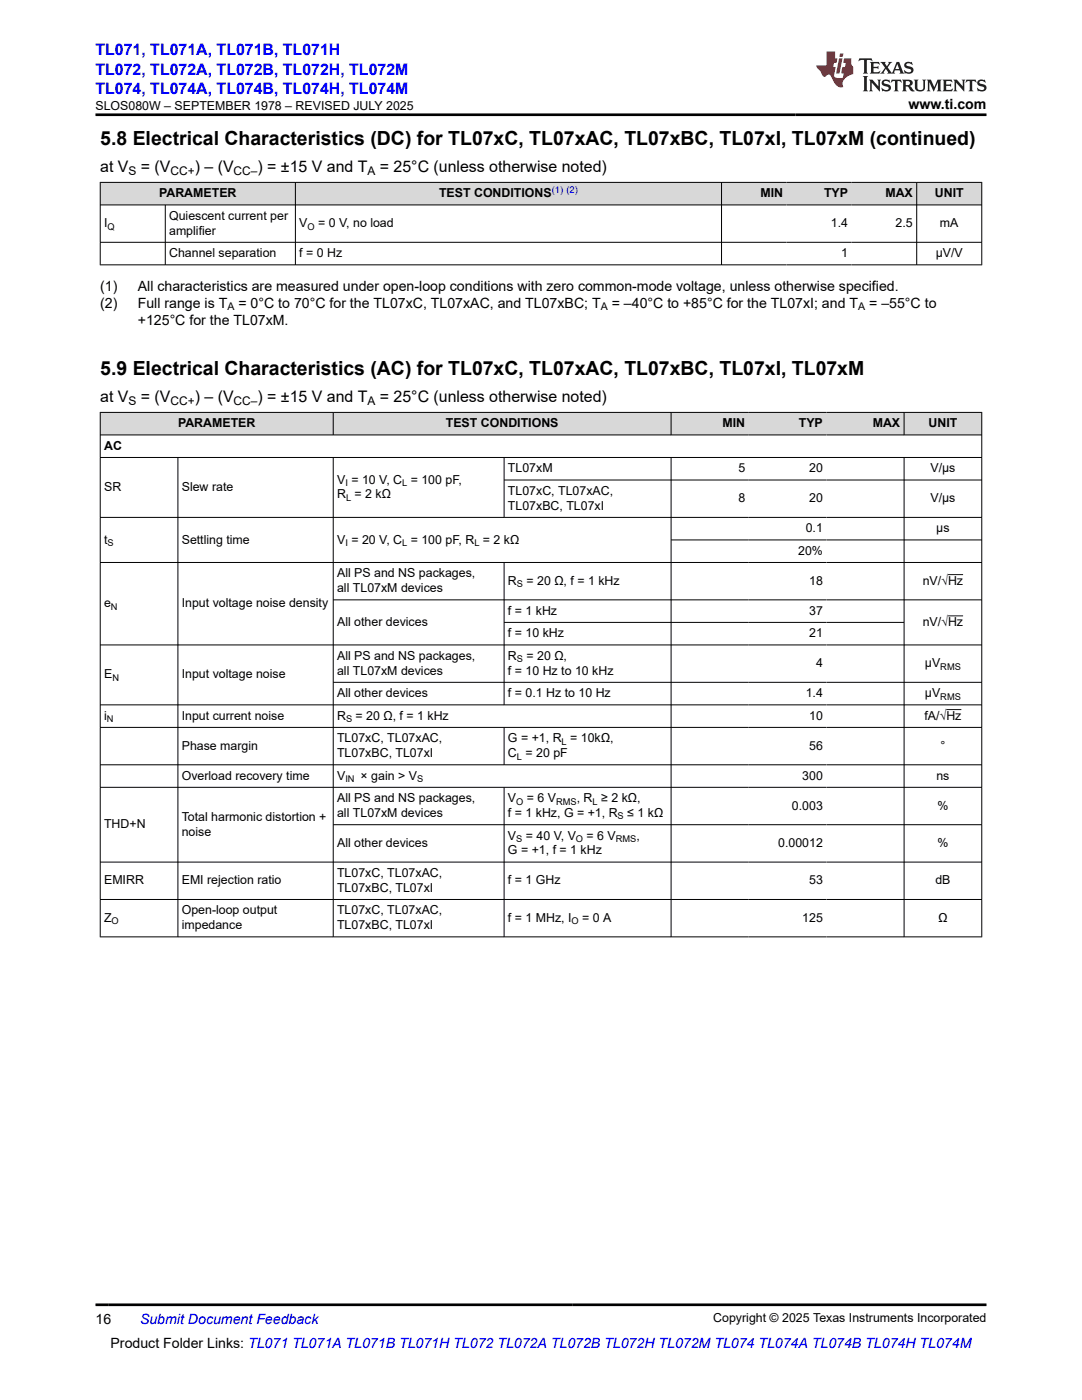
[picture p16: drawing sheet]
<svg xmlns="http://www.w3.org/2000/svg" width="216mm" height="279mm" viewBox="0 0 216 279" stroke-linecap="round" stroke-linejoin="round" font-family="sans-serif">
<defs><g id="words">
<g font-size="3.9">
<text x="20" y="28.8">5.8 Electrical Characteristics (DC) for TL07xC, TL07xAC, TL07xBC, TL07xI, TL07xM (continued)</text>
<text x="20" y="74.8">5.9 Electrical Characteristics (AC) for TL07xC, TL07xAC, TL07xBC, TL07xI, TL07xM</text>
</g>
<g font-size="3.2" fill="#00f">
<text x="19" y="11.1">TL071, TL071A, TL071B, TL071H</text>
<text x="19" y="14.9">TL072, TL072A, TL072B, TL072H, TL072M</text>
<text x="19" y="18.7">TL074, TL074A, TL074B, TL074H, TL074M</text>
</g>
<g font-size="3.2">
<text x="20" y="34.3">at V</text>
<text x="28.1" y="34.3">= (V</text>
<text x="38.9" y="34.3">) – (V</text>
<text x="51.4" y="34.3">) = ±15 V and T</text>
<text x="75.8" y="34.3">= 25°C (unless otherwise noted)</text>
<text x="20" y="80.2">at V</text>
<text x="28.1" y="80.2">= (V</text>
<text x="38.9" y="80.2">) – (V</text>
<text x="51.4" y="80.2">) = ±15 V and T</text>
<text x="75.8" y="80.2">= 25°C (unless otherwise noted)</text>
</g>
<g font-size="2.8">
<text x="181.3" y="21.8">www.ti.com</text>
<text x="20" y="58">(1)</text>
<text x="27.5" y="58">All characteristics are measured under open-loop conditions with zero common-mode voltage, unless otherwise specified.</text>
<text x="20" y="61.4">(2)</text>
<text x="27.5" y="61.4">Full range is T</text>
<text x="27.5" y="64.8">+125°C for the TL07xM.</text>
<text x="47.6" y="61.4">= 0°C to 70°C for the TL07xC, TL07xAC, and TL07xBC; T</text>
<text x="122.1" y="61.4">= –40°C to +85°C for the TL07xI; and T</text>
<text x="173.4" y="61.4">= –55°C to</text>
<text x="19" y="264.2">16</text>
<text x="22.1" y="269">Product Folder Links: TL071 TL071A TL071B TL071H TL072 TL072A TL072B TL072H TL072M TL074 TL074A TL074B TL074H TL074M</text>
</g>
<text font-size="2.8" fill="#00f" x="27.9" y="264.2">Submit Document Feedback</text>
<g font-size="2.5">
<text x="19" y="21.9">SLOS080W – SEPTEMBER 1978 – REVISED JULY 2025</text>
<text x="31.7" y="39.4">PARAMETER</text>
<text x="87.6" y="39.4">TEST CONDITIONS</text>
<text x="151.7" y="39.4">MIN</text>
<text x="164.4" y="39.4">TYP</text>
<text x="176.7" y="39.4">MAX</text>
<text x="186.5" y="39.4">UNIT</text>
<text x="20.8" y="45.3">I</text>
<text x="33.7" y="43.9">Quiescent current per</text>
<text x="33.7" y="46.8">amplifier</text>
<text x="59.7" y="45.3">V</text>
<text x="63.5" y="45.3">= 0 V, no load</text>
<text x="165.8" y="45.3">1.4</text>
<text x="178.7" y="45.3">2.5</text>
<text x="187.6" y="45.3">mA</text>
<text x="33.7" y="51.3">Channel separation</text>
<text x="59.7" y="51.3">f = 0 Hz</text>
<text x="167.9" y="51.3">1</text>
<text x="186.7" y="51.3">µV/V</text>
<text x="20.8" y="89.8">AC</text>
<text x="35.5" y="85.3">PARAMETER</text>
<text x="89" y="85.3">TEST CONDITIONS</text>
<text x="144.2" y="85.3">MIN</text>
<text x="159.4" y="85.3">TYP</text>
<text x="174.1" y="85.3">MAX</text>
<text x="185.3" y="85.3">UNIT</text>
<text x="101.4" y="94.3">TL07xM</text>
<text x="147.3" y="94.3">5</text>
<text x="161.5" y="94.3">20</text>
<text x="185.7" y="94.3">V/μs</text>
<text x="20.8" y="98">SR</text>
<text x="36.3" y="98">Slew rate</text>
<text x="67.3" y="99.5">R = 2 kΩ</text>
<text x="67.3" y="96.5">V = 10 V, C = 100 pF,</text>
<text x="101.4" y="98.8">TL07xC, TL07xAC,</text>
<text x="101.4" y="101.7">TL07xBC, TL07xI</text>
<text x="147.3" y="100.2">8</text>
<text x="161.5" y="100.2">20</text>
<text x="185.7" y="100.2">V/μs</text>
<text x="160.8" y="106.2">0.1</text>
<text x="186.8" y="106.2">μs</text>
<text x="20.8" y="108.5">t</text>
<text x="36.3" y="108.5">Settling time</text>
<text x="67.3" y="108.5">V = 20 V, C = 100 pF, R = 2 kΩ</text>
<text x="159.3" y="110.7">20%</text>
<text x="67.3" y="115.2">All PS and NS packages,</text>
<text x="67.3" y="118.2">all TL07xM devices</text>
<text x="101.4" y="116.7">R</text>
<text x="105.1" y="116.7">= 20 Ω, f = 1 kHz</text>
<text x="161.5" y="116.7">18</text>
<text x="184.1" y="116.7">nV/√Hz</text>
<text x="20.8" y="121.2">e</text>
<text x="36.3" y="121.2">Input voltage noise density</text>
<text x="67.3" y="124.9">All other devices</text>
<text x="101.4" y="122.7">f = 1 kHz</text>
<text x="161.5" y="122.7">37</text>
<text x="184.1" y="124.9">nV/√Hz</text>
<text x="67.3" y="131.7">All PS and NS packages,</text>
<text x="101.4" y="127.2">f = 10 kHz</text>
<text x="101.4" y="131.7">R</text>
<text x="105.1" y="131.7">= 20 Ω,</text>
<text x="161.5" y="127.2">21</text>
<text x="20.8" y="135.4">E</text>
<text x="36.3" y="135.4">Input voltage noise</text>
<text x="67.3" y="134.6">all TL07xM devices</text>
<text x="101.4" y="134.6">f = 10 Hz to 10 kHz</text>
<text x="162.8" y="133.2">4</text>
<text x="184.6" y="133.2">μV</text>
<text x="20.8" y="143.6">i</text>
<text x="36.3" y="143.6">Input current noise</text>
<text x="67.3" y="139.1">All other devices</text>
<text x="67.3" y="143.6">R</text>
<text x="71" y="143.6">= 20 Ω, f = 1 kHz</text>
<text x="101.4" y="139.1">f = 0.1 Hz to 10 Hz</text>
<text x="160.8" y="139.1">1.4</text>
<text x="161.5" y="143.6">10</text>
<text x="184.5" y="143.6">fA/√Hz</text>
<text x="184.6" y="139.1">µV</text>
<text x="36.3" y="149.6">Phase margin</text>
<text x="67.3" y="148.1">TL07xC, TL07xAC,</text>
<text x="101.4" y="148.1">G = +1, R = 10kΩ,</text>
<text x="161.5" y="149.6">56</text>
<text x="187.7" y="149.6">°</text>
<text x="36.3" y="155.6">Overload recovery time</text>
<text x="67.3" y="151.1">TL07xBC, TL07xI</text>
<text x="67.3" y="155.6">V</text>
<text x="72" y="155.6">× gain &gt; V</text>
<text x="101.4" y="151.1">C = 20 pF</text>
<text x="160.1" y="155.6">300</text>
<text x="186.8" y="155.6">ns</text>
<text x="67.3" y="160.1">All PS and NS packages,</text>
<text x="101.4" y="160.1">V</text>
<text x="105.1" y="160.1">= 6 V</text>
<text x="115.1" y="160.1">, R ≥ 2 kΩ,</text>
<text x="158" y="161.6">0.003</text>
<text x="187.1" y="161.6">%</text>
<text x="20.8" y="165.3">THD+N</text>
<text x="36.3" y="163.8">Total harmonic distortion +</text>
<text x="36.3" y="166.8">noise</text>
<text x="67.3" y="163.1">all TL07xM devices</text>
<text x="101.4" y="163.1">f = 1 kHz, G = +1, R</text>
<text x="101.4" y="167.5">V</text>
<text x="104.9" y="167.5">= 40 V, V</text>
<text x="117.1" y="167.5">= 6 V</text>
<text x="125.2" y="163.1">≤ 1 kΩ</text>
<text x="127" y="167.5">,</text>
<text x="67.3" y="169">All other devices</text>
<text x="101.4" y="170.5">G = +1, f = 1 kHz</text>
<text x="155.3" y="169">0.00012</text>
<text x="187.1" y="169">%</text>
<text x="20.8" y="176.5">EMIRR</text>
<text x="36.3" y="176.5">EMI rejection ratio</text>
<text x="67.3" y="175">TL07xC, TL07xAC,</text>
<text x="67.3" y="178">TL07xBC, TL07xI</text>
<text x="101.4" y="176.5">f = 1 GHz</text>
<text x="161.5" y="176.5">53</text>
<text x="186.6" y="176.5">dB</text>
<text x="20.8" y="184">Z</text>
<text x="36.3" y="182.5">Open-loop output</text>
<text x="36.3" y="185.4">impedance</text>
<text x="67.3" y="182.5">TL07xC, TL07xAC,</text>
<text x="67.3" y="185.4">TL07xBC, TL07xI</text>
<text x="101.4" y="184">f = 1 MHz, I</text>
<text x="116.2" y="184">= 0 A</text>
<text x="160.1" y="184">125</text>
<text x="187.2" y="184">Ω</text>
<text x="142.3" y="263.9">Copyright © 2025 Texas Instruments Incorporated</text>
</g>
<g font-size="2.4">
<text x="25.6" y="34.9">S</text>
<text x="34" y="34.9">CC+</text>
<text x="46.6" y="34.9">CC–</text>
<text x="73.3" y="34.9">A</text>
<text x="25.6" y="80.8">S</text>
<text x="34" y="80.8">CC+</text>
<text x="46.6" y="80.8">CC–</text>
<text x="73.3" y="80.8">A</text>
</g>
<g font-size="2.1">
<text x="45.4" y="62">A</text>
<text x="119.9" y="62">A</text>
<text x="171.2" y="62">A</text>
</g>
<text font-size="1.9" fill="#00f" x="110.1" y="38.5">(1) (2)</text>
<g font-size="1.9">
<text x="21.5" y="45.8">Q</text>
<text x="61.4" y="45.8">O</text>
<text x="68.9" y="97">I</text>
<text x="69" y="100">L</text>
<text x="80.2" y="97">L</text>
<text x="21.5" y="109">S</text>
<text x="68.9" y="109">I</text>
<text x="80.2" y="109">L</text>
<text x="94.7" y="109">L</text>
<text x="103.1" y="117.2">S</text>
<text x="22.1" y="121.7">N</text>
<text x="22.4" y="135.9">N</text>
<text x="103.1" y="132.2">S</text>
<text x="187.6" y="133.6">RMS</text>
<text x="187.6" y="139.6">RMS</text>
<text x="21.3" y="144.1">N</text>
<text x="69" y="144.1">S</text>
<text x="112.1" y="148.6">L</text>
<text x="103.1" y="151.6">L</text>
<text x="68.9" y="156.1">IN</text>
<text x="83.2" y="156.1">S</text>
<text x="103" y="160.6">O</text>
<text x="111" y="160.6">RMS</text>
<text x="118.2" y="160.6">L</text>
<text x="123.2" y="163.5">S</text>
<text x="103" y="168">S</text>
<text x="114.9" y="168">O</text>
<text x="122.9" y="168">RMS</text>
<text x="22.3" y="184.4">O</text>
<text x="114" y="184.4">O</text>
</g>
</g></defs>
<g fill="#d8d8d8">
<path d="M20 36.4h175.9v4.5h-175.9z" fill-rule="evenodd"/>
<path d="M20.1 36.5h38.8v4.3h-38.8z" fill-rule="evenodd"/>
<path d="M59 36.5h84.9v4.3h-84.9z" fill-rule="evenodd"/>
<path d="M144 36.5h13v4.3h-13z" fill-rule="evenodd"/>
<path d="M157 36.5h12.9v4.3h-12.9z" fill-rule="evenodd"/>
<path d="M169.9 36.5h13v4.3h-13z" fill-rule="evenodd"/>
<path d="M183 36.5h12.8v4.3h-12.8z" fill-rule="evenodd"/>
</g>
<path d="M19.9 36.4h176.1M20 36.3v16.6M58.9 36.3v16.6M144 36.3v16.6M182.9 36.3v16.6M195.9 36.3v16.6M19.9 40.9h176.1M19.9 48.4h176.1M19.9 52.9h176.1M33 40.9v12" fill="none" stroke="#000" stroke-width=".2"/>
<g fill="#d8d8d8">
<path d="M20 82.3h175.9v4.5h-175.9z" fill-rule="evenodd"/>
<path d="M20.1 82.4h46.3v4.3h-46.3z" fill-rule="evenodd"/>
<path d="M66.6 82.4h67.2v4.3h-67.2z" fill-rule="evenodd"/>
<path d="M134 82.4h15.4v4.3h-15.4z" fill-rule="evenodd"/>
<path d="M149.4 82.4h15.5v4.3h-15.5z" fill-rule="evenodd"/>
<path d="M164.9 82.4h15.4v4.3h-15.4z" fill-rule="evenodd"/>
<path d="M180.5 82.4h15.3v4.3h-15.3z" fill-rule="evenodd"/>
</g>
<g fill="none" stroke="#000" stroke-width=".2">
<path d="M19.9 82.3h176.1M19.9 86.8h176.1M19.9 91.3h176.1M20 82.2v104.8M35.5 91.3v95.7M66.5 82.2v4.7M66.5 91.3v95.7M100.6 91.3v12M100.6 95.8h95.4M133.9 82.2v4.7M133.9 91.3v95.7M180.4 82.2v4.7"/>
<path d="M180.4 91.3v95.7M195.9 82.2v104.8M66.5 119.7h129.5M100.6 112.3v28.4M133.9 107.8h62.1M189.2 114.7h3M196 103.3h-176.1M196 112.3h-176.1M66.5 136.2h129.5M100.6 124.2h79.9M189.2 122.9h3M196 128.7h-176.1"/>
<path d="M19.9 145.2h176.1M19.9 152.6h176.1M19.9 157.1h176.1M100.6 145.2v7.5M100.6 157.1v29.9M188.8 141.6h3M196 140.7h-176.1M19.9 179.5h176.1M66.5 164.6h129.5M196 172h-176.1M19.9 187h176.1"/>
</g>
<path d="M171.5 11.6l-.2 .6 .5-.2h.6v.1v2.2l-.2 .4h1l-.2-.4v-2.2v-.1h.5l.6 .2-.2-.6zM173.6 12.4l.2 .3v1.6l-.2 .4h1.9l.1-.6a1.08 1.08 0 0 1-1.3 .2v-.7h.6l.4 .2v-.7l-.4 .2h-.6v-.5l.2-.2a1 1 0 0 1 1 .3l-.1-.5zM175.7 12.4l.9 1.1-1 1.2h.9l-.2-.2 .5-.8 .4 .8-.2 .2h1.6l-.2-.2 .2-.5h.9l.1 .5-.1 .2h.9l-.2-.4-.8-1.9h-.5l-.9 2.1-.9-1.1 .9-1h-.8l.2 .2-.4 .6-.4-.6 .2-.2zM179 12.8l.4 1h-.7zM180.7 12.5a.65 .65 0 0 0-.2 .7 .65 .65 0 0 0 .6 .5l.6 .1 .1 .3a.79 .79 0 0 1-.7 .4 .79 .79 0 0 1-.7-.5l.1 .7 .2-.1a.93 .93 0 0 0 1.1 0 .93 .93 0 0 0 .4-.9 1.46 1.46 0 0 0-1.2-.6l-.1-.3a1.09 1.09 0 0 1 1.2 .2l-.2-.6-.1 .1-.5-.2zM172.2 15.2l.2 .4v2.2l-.2 .4h1l-.2-.4v-2.2l.2-.4zM173.4 15.9l.2 .4v1.5l-.2 .4h.8l-.3-.4 .1-1.3 1.6 1.8v-2l.2-.4h-.7l.1 .2 .1 1.1-1.2-1.3zM176.2 16a.65 .65 0 0 0-.2 .8 .65 .65 0 0 0 .6 .4l.6 .2 .1 .2a.79 .79 0 0 1-.7 .4 .79 .79 0 0 1-.7-.5l.1 .7 .2-.1a.93 .93 0 0 0 1.1 .1 .93 .93 0 0 0 .4-1 1.46 1.46 0 0 0-1.2-.5l-.1-.4a1.09 1.09 0 0 1 1.2 .2l-.1-.6-.2 .1-.5-.1zM177.9 15.9l-.1 .6a.63 .63 0 0 1 .8-.3v1.6l-.3 .4h1l-.2-.4v-1.6a.66 .66 0 0 1 .8 .3l-.1-.6zM180 15.9l.2 .4v1.5l-.2 .4h1l-.2-.2-.1-.7h.5l.1 .2a.79 .79 0 0 0 1.2 .6l-1-.9a.61 .61 0 0 0 .6-.6 .61 .61 0 0 0-.5-.7zM180.8 16.2h.1a.47 .47 0 0 1 .5 .1 .47 .47 0 0 1 .1 .5l-.1 .1-.7 .1zM182.3 15.9l.2 .2a2.27 2.27 0 0 0 .4 2 1.04 1.04 0 0 0 1.7-.7v-1.3l.2-.2h-.8l.2 .4v1.1a.6 .6 0 0 1-.6 .6 .6 .6 0 0 1-.6-.6v-1.1l.3-.4zM184.9 15.9l.2 .4v1.5l-.2 .4h.8l-.3-.4v-1.4l.9 1.9 .9-1.9v1.4l-.3 .4h1l-.2-.4v-1.5l.2-.4h-.8l-.7 1.5-.6-1.5zM188.1 15.9l.2 .4v1.5l-.2 .4h1.9l.1-.6a1.09 1.09 0 0 1-1.3 .2v-.7h.6l.4 .2v-.6l-.4 .2h-.6v-.6l.2-.1a1.01 1.01 0 0 1 1 .3l-.1-.6zM190.2 15.9l.3 .4v1.5l-.3 .4h.8l-.2-.4v-1.3l1.6 1.8v-2l.2-.4h-.7l.2 .2v1.1l-1.2-1.3zM192.8 15.9l-.1 .6a.63 .63 0 0 1 .8-.3v1.6l-.3 .4h1l-.2-.4v-1.6a.66 .66 0 0 1 .8 .3l-.1-.6zM195.2 16a.65 .65 0 0 0-.2 .8 .65 .65 0 0 0 .6 .4l.6 .2 .2 .2a.79 .79 0 0 1-.7 .4 .79 .79 0 0 1-.7-.5l.1 .7 .2-.1a.93 .93 0 0 0 1 .1 .93 .93 0 0 0 .5-1 1.46 1.46 0 0 0-1.3-.5v-.4a1.09 1.09 0 0 1 1.2 .2l-.2-.6-.2 .1-.5-.1z" fill="#231f20"/>
<path d="M164.9 10.3v2.7h-2l.1 .4 .8 1a.95 .95 0 0 0 1 .9 .59 .59 0 0 1 .5-.4 .59 .59 0 0 1 .5 .3l.4 .8a1.59 1.59 0 0 0 2.1 1.4 1.61 1.61 0 0 1 1-2.3l1-.3-.1-1.5a1.59 1.59 0 0 1-.3-1.7h-1.5l-.2 .9h.6l-.2 .9h-.5l-.2 .9v.3l.4 .1-.1 .9h-.7a.73 .73 0 0 1-1-.7l.3-1.5h-.5l.1-.9h.5l.2-.9h-.5v-1.3zM167.4 11.6l-.6 3.1h.7l.6-3.1zM167.6 10.7l-.1 .6h.7l.1-.6z" fill="#ed1c24"/>
<path d="M19 22.9h177.8M19 260.4h177.8" fill="none" stroke="#000" stroke-width=".53"/>
<use href="#words"/>
</svg>
